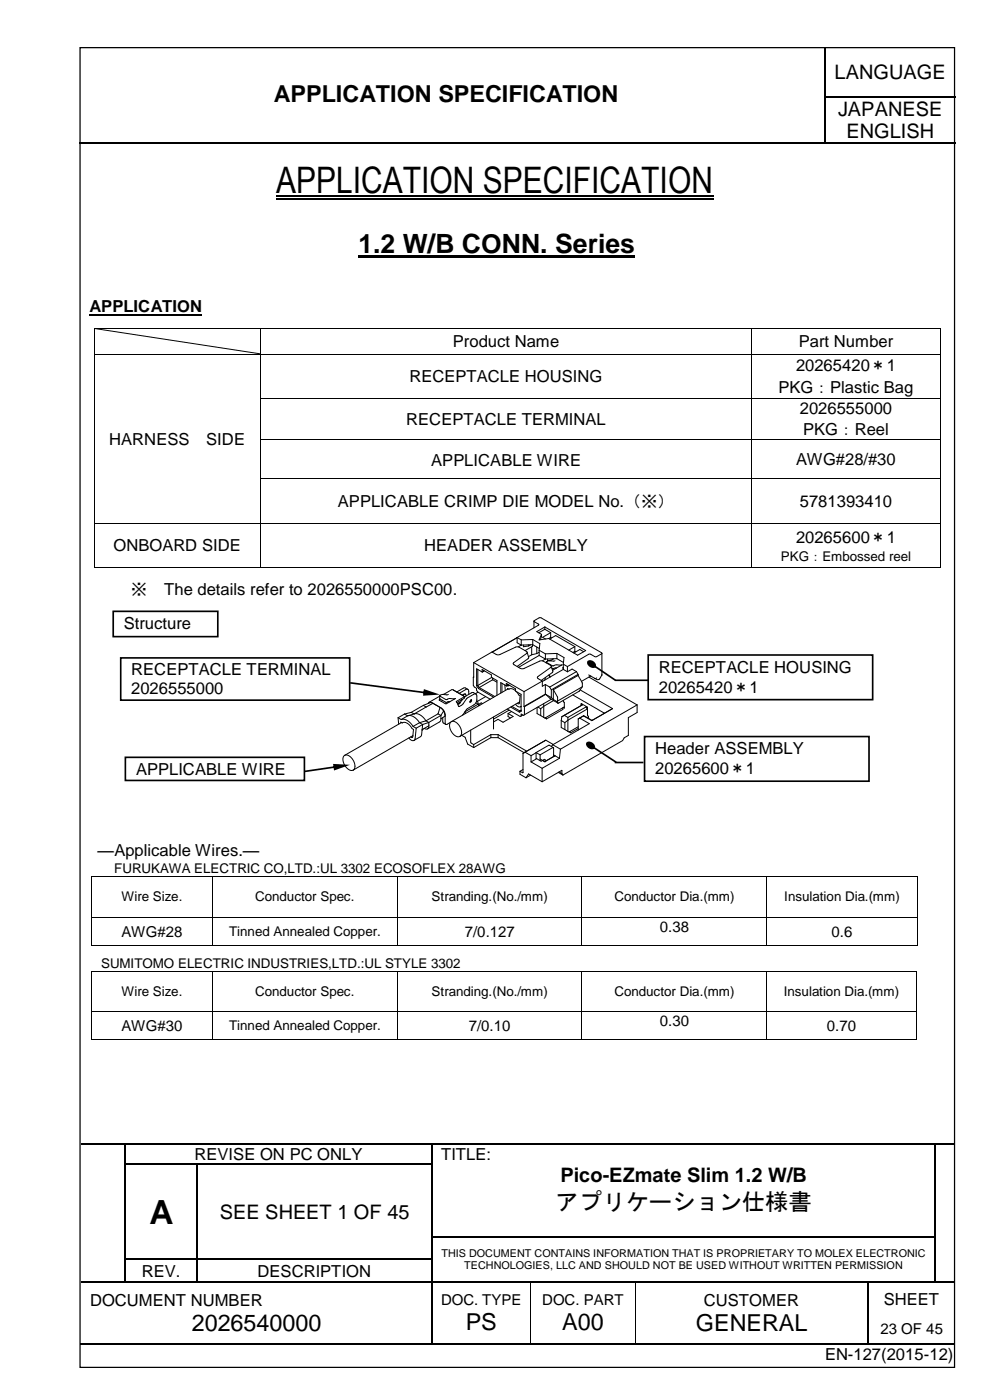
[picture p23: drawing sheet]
<svg xmlns="http://www.w3.org/2000/svg" width="210mm" height="297mm" viewBox="0 0 210 297" stroke-linecap="round" stroke-linejoin="round" font-family="sans-serif">
<defs><g id="words">
<text font-size="7.7" x="58.6" y="41">APPLICATION SPECIFICATION</text>
<text font-size="7.1" x="31.7" y="259.6">A</text>
<text font-size="5.6" x="76" y="53.6">1.2 W/B CONN. Series</text>
<g font-size="5">
<text x="58.1" y="21.6">APPLICATION SPECIFICATION</text>
<text x="117.8" y="256.7">アプリケーション仕様書</text>
<text x="40.6" y="282.4">2026540000</text>
<text x="98.7" y="282.2">PS</text>
<text x="119.2" y="282.2">A00</text>
<text x="147.6" y="282.4">GENERAL</text>
</g>
<g font-size="4.2">
<text x="176.9" y="16.7">LANGUAGE</text>
<text x="177.7" y="24.5">JAPANESE</text>
<text x="179.4" y="29.4">ENGLISH</text>
<text x="118.8" y="250.7">Pico-EZmate Slim 1.2 W/B</text>
<text x="46.6" y="258.6">SEE SHEET 1 OF 45</text>
</g>
<g font-size="3.5">
<text x="19" y="66.2">APPLICATION</text>
<text x="96" y="73.6">Product Name</text>
<text x="169.4" y="73.6">Part Number</text>
<text x="86.8" y="81.1">RECEPTACLE HOUSING</text>
<text x="165.1" y="83.4">PKG：Plastic Bag</text>
<text x="168.8" y="78.8">20265420＊1</text>
<text x="169.6" y="87.8">2026555000</text>
<text x="23.2" y="94.3">HARNESS</text>
<text x="43.7" y="94.3">SIDE</text>
<text x="86.1" y="90.1">RECEPTACLE TERMINAL</text>
<text x="170.3" y="92.2">PKG：Reel</text>
<text x="91.4" y="98.8">APPLICABLE WIRE</text>
<text x="168.8" y="98.7">AWG#28/#30</text>
<text x="71.6" y="107.6">APPLICABLE CRIMP DIE MODEL No.（※）</text>
<text x="169.6" y="107.5">5781393410</text>
<text x="24.1" y="116.9">ONBOARD SIDE</text>
<text x="89.9" y="116.9">HEADER ASSEMBLY</text>
<text x="168.8" y="115.1">20265600＊1</text>
<text x="27.7" y="126.1">※</text>
<text x="34.8" y="126.1">The details refer to 2026550000PSC00.</text>
<text x="26.3" y="133.4">Structure</text>
<text x="27.8" y="143.3">RECEPTACLE TERMINAL</text>
<text x="139.7" y="142.7">RECEPTACLE HOUSING</text>
<text x="27.8" y="147.3">2026555000</text>
<text x="139.7" y="146.9">20265420＊1</text>
<text x="138.9" y="160">Header ASSEMBLY</text>
<text x="28.8" y="164.3">APPLICABLE WIRE</text>
<text x="138.9" y="164.2">20265600＊1</text>
<text x="20.7" y="181.7">―Applicable Wires.―</text>
<text x="41.2" y="246.1">REVISE ON PC ONLY</text>
<text x="93.5" y="246.1">TITLE:</text>
<text x="30.1" y="270.8">REV.</text>
<text x="54.6" y="270.8">DESCRIPTION</text>
<text x="19.1" y="277">DOCUMENT NUMBER</text>
<text x="149.2" y="277">CUSTOMER</text>
<text x="187.4" y="276.8">SHEET</text>
<text x="174.9" y="288.6">EN-127(2015-12)</text>
</g>
<g font-size="3.2">
<text x="139.9" y="197.6">0.38</text>
<text x="25.8" y="198.7">AWG#28</text>
<text x="98.5" y="198.7">7/0.127</text>
<text x="176.3" y="198.7">0.6</text>
<text x="25.8" y="218.8">AWG#30</text>
<text x="99.4" y="218.8">7/0.10</text>
<text x="139.9" y="217.7">0.30</text>
<text x="175.3" y="218.8">0.70</text>
<text x="93.5" y="276.9">DOC. TYPE</text>
<text x="115" y="276.9">DOC. PART</text>
<text x="186.6" y="283">23 OF 45</text>
</g>
<g font-size="2.8">
<text x="165.6" y="119">PKG：Embossed reel</text>
<text x="24.2" y="185.3">FURUKAWA ELECTRIC CO,LTD.:UL 3302 ECOSOFLEX 28AWG</text>
<text x="25.8" y="191.2">Wire Size.</text>
<text x="54.1" y="191.2">Conductor Spec.</text>
<text x="91.5" y="191.2">Stranding.(No./mm)</text>
<text x="130.3" y="191.2">Conductor Dia.(mm)</text>
<text x="166.3" y="191.2">Insulation Dia.(mm)</text>
<text x="48.6" y="198.5">Tinned Annealed Copper.</text>
<text x="21.4" y="205.3">SUMITOMO ELECTRIC INDUSTRIES,LTD.:UL STYLE 3302</text>
<text x="25.8" y="211.3">Wire Size.</text>
<text x="54.1" y="211.3">Conductor Spec.</text>
<text x="91.5" y="211.3">Stranding.(No./mm)</text>
<text x="130.3" y="211.3">Conductor Dia.(mm)</text>
<text x="166.2" y="211.3">Insulation Dia.(mm)</text>
<text x="48.6" y="218.5">Tinned Annealed Copper.</text>
</g>
<g font-size="2.3">
<text x="93.6" y="266.6">THIS DOCUMENT CONTAINS INFORMATION THAT IS PROPRIETARY TO MOLEX ELECTRONIC</text>
<text x="98.4" y="269.3">TECHNOLOGIES, LLC AND SHOULD NOT BE USED WITHOUT WRITTEN PERMISSION</text>
</g>
</g></defs>
<g fill="none" stroke="#000" stroke-width=".25">
<path d="M175 10.2v10.2M16.8 30.4h158M175 20.6v9.7M175.1 20.5h27.4M175.1 30.4h27.4M17.2 242.6h9.3M26.6 242.8v4M26.6 247.1v4.8M26.6 252.2v4.9M26.6 257.3v4.9M26.7 242.6h64.8M26.7 247h15"/>
<path d="M41.8 247.1v4.8M41.8 252.2v4.9M41.8 257.3v4.9M42 247h49.5M91.6 242.8v4M91.6 247.1v4.8M91.6 252.2v4.9M91.6 257.3v4.9M91.8 242.6h106.3M198.2 242.8v4M198.2 247.1v4.8M198.2 252.2v4.9"/>
<path d="M198.2 257.3v4.9M198.4 242.6h4M17.2 272h9.3M26.6 262.5v4.6M26.6 267.3v4.6M26.7 267.2h15M26.7 272h15M41.8 262.5v4.6M41.8 267.3v4.6M42 267.2h49.5M42 272h49.5M91.6 262.5v4.6"/>
<path d="M91.6 267.3v4.6M91.6 272.2v12.9M91.8 262.3h106.3M91.8 272h20.6M112.6 272h22M134.9 272h49M184 272.2v12.9M184.1 272h14M198.2 262.5v4.6M198.2 267.3v4.6M198.4 272h4M16.9 285.2h74.6"/>
<path d="M91.8 285.2h20.6M112.6 285.2h22M134.9 285.2h49M184.1 285.2h18.3"/>
</g>
<g fill="#000">
<path d="M174.8 20.4h.3v.2h-.3z" fill-rule="evenodd"/>
<path d="M174.8 30.3h.3v.3h-.3z" fill-rule="evenodd"/>
<path d="M26.5 242.5h.2v.3h-.2z" fill-rule="evenodd"/>
<path d="M26.5 246.8h.2v.3h-.2z" fill-rule="evenodd"/>
<path d="M26.5 251.9h.2v.3h-.2z" fill-rule="evenodd"/>
<path d="M26.5 257.1h.2v.2h-.2z" fill-rule="evenodd"/>
<path d="M41.7 246.8h.3v.3h-.3z" fill-rule="evenodd"/>
<path d="M41.7 251.9h.3v.3h-.3z" fill-rule="evenodd"/>
<path d="M41.7 257.1h.3v.2h-.3z" fill-rule="evenodd"/>
<path d="M91.5 242.5h.3v.3h-.3z" fill-rule="evenodd"/>
<path d="M91.5 246.8h.3v.3h-.3z" fill-rule="evenodd"/>
<path d="M91.5 251.9h.3v.3h-.3z" fill-rule="evenodd"/>
<path d="M91.5 257.1h.3v.2h-.3z" fill-rule="evenodd"/>
<path d="M198.1 242.5h.3v.3h-.3z" fill-rule="evenodd"/>
<path d="M198.1 246.8h.3v.3h-.3z" fill-rule="evenodd"/>
<path d="M198.1 251.9h.3v.3h-.3z" fill-rule="evenodd"/>
<path d="M198.1 257.1h.3v.2h-.3z" fill-rule="evenodd"/>
<path d="M26.5 262.2h.2v.3h-.2z" fill-rule="evenodd"/>
<path d="M26.5 267.1h.2v.2h-.2z" fill-rule="evenodd"/>
<path d="M26.5 271.9h.2v.3h-.2z" fill-rule="evenodd"/>
<path d="M41.7 262.2h.3v.3h-.3z" fill-rule="evenodd"/>
<path d="M41.7 267.1h.3v.2h-.3z" fill-rule="evenodd"/>
<path d="M41.7 271.9h.3v.3h-.3z" fill-rule="evenodd"/>
<path d="M91.5 262.2h.3v.3h-.3z" fill-rule="evenodd"/>
<path d="M91.5 267.1h.3v.2h-.3z" fill-rule="evenodd"/>
<path d="M91.5 271.9h.3v.3h-.3z" fill-rule="evenodd"/>
<path d="M112.4 271.9h.2v.3h-.2z" fill-rule="evenodd"/>
<path d="M134.6 271.9h.3v.3h-.3z" fill-rule="evenodd"/>
<path d="M183.9 271.9h.2v.3h-.2z" fill-rule="evenodd"/>
<path d="M198.1 262.2h.3v.3h-.3z" fill-rule="evenodd"/>
<path d="M198.1 267.1h.3v.2h-.3z" fill-rule="evenodd"/>
<path d="M198.1 271.9h.3v.3h-.3z" fill-rule="evenodd"/>
<path d="M91.5 285.1h.3v.3h-.3z" fill-rule="evenodd"/>
<path d="M112.4 285.1h.2v.3h-.2z" fill-rule="evenodd"/>
<path d="M134.6 285.1h.3v.3h-.3z" fill-rule="evenodd"/>
<path d="M183.9 285.1h.2v.3h-.2z" fill-rule="evenodd"/>
</g>
<path d="M112.5 272.2v12.9M134.7 272.2v12.9" fill="none" stroke="#000" stroke-width=".21"/>
<path d="M55.6 15.8h112.4v9.7h-112.4z" fill-rule="evenodd" fill="#fff"/>
<path d="M17 10.1h185.4v280h-185.4z" fill="none" stroke="#000" stroke-width=".26"/>
<path d="M19 66.8h23.9" fill="none" stroke="#000" stroke-width=".38"/>
<g fill="#000">
<path d="M19.9 69.5h.1v.2h-.1z" fill-rule="evenodd"/>
<path d="M19.9 69.5h.1v.2h-.1z" fill-rule="evenodd"/>
<path d="M19.9 75.1h.1v.1h-.1z" fill-rule="evenodd"/>
<path d="M55.2 69.5h.1v.2h-.1z" fill-rule="evenodd"/>
<path d="M55.2 75.1h.1v.1h-.1z" fill-rule="evenodd"/>
<path d="M159.3 69.5h.2v.2h-.2z" fill-rule="evenodd"/>
<path d="M159.3 75.1h.2v.1h-.2z" fill-rule="evenodd"/>
<path d="M199.3 69.5h.2v.2h-.2z" fill-rule="evenodd"/>
<path d="M199.3 69.5h.2v.2h-.2z" fill-rule="evenodd"/>
<path d="M199.3 75.1h.2v.1h-.2z" fill-rule="evenodd"/>
<path d="M19.9 84.4h.1v.2h-.1z" fill-rule="evenodd"/>
<path d="M19.9 93.2h.1v.2h-.1z" fill-rule="evenodd"/>
<path d="M55.2 84.4h.1v.2h-.1z" fill-rule="evenodd"/>
<path d="M55.2 93.2h.1v.2h-.1z" fill-rule="evenodd"/>
<path d="M159.3 84.4h.2v.2h-.2z" fill-rule="evenodd"/>
<path d="M159.3 93.2h.2v.2h-.2z" fill-rule="evenodd"/>
<path d="M199.3 84.4h.2v.2h-.2z" fill-rule="evenodd"/>
<path d="M199.3 93.2h.2v.2h-.2z" fill-rule="evenodd"/>
<path d="M19.9 101.5h.1v.2h-.1z" fill-rule="evenodd"/>
<path d="M19.9 110.9h.1v.2h-.1z" fill-rule="evenodd"/>
<path d="M55.2 101.5h.1v.2h-.1z" fill-rule="evenodd"/>
<path d="M55.2 110.9h.1v.2h-.1z" fill-rule="evenodd"/>
<path d="M159.3 101.5h.2v.2h-.2z" fill-rule="evenodd"/>
<path d="M159.3 110.9h.2v.2h-.2z" fill-rule="evenodd"/>
<path d="M199.3 101.5h.2v.2h-.2z" fill-rule="evenodd"/>
<path d="M199.3 110.9h.2v.2h-.2z" fill-rule="evenodd"/>
<path d="M19.9 120.3h.1v.2h-.1z" fill-rule="evenodd"/>
<path d="M19.9 120.3h.1v.2h-.1z" fill-rule="evenodd"/>
<path d="M55.2 120.3h.1v.2h-.1z" fill-rule="evenodd"/>
<path d="M159.3 120.3h.2v.2h-.2z" fill-rule="evenodd"/>
<path d="M199.3 120.3h.2v.2h-.2z" fill-rule="evenodd"/>
<path d="M199.3 120.3h.2v.2h-.2z" fill-rule="evenodd"/>
<path d="M19.3 185.9h.1v.2h-.1z" fill-rule="evenodd"/>
<path d="M19.3 185.9h.1v.2h-.1z" fill-rule="evenodd"/>
<path d="M19.3 194.5h.1v.2h-.1z" fill-rule="evenodd"/>
<path d="M45 185.9h.1v.2h-.1z" fill-rule="evenodd"/>
<path d="M45 194.5h.1v.2h-.1z" fill-rule="evenodd"/>
<path d="M84.1 185.9h.2v.2h-.2z" fill-rule="evenodd"/>
<path d="M84.1 194.5h.2v.2h-.2z" fill-rule="evenodd"/>
<path d="M123.3 185.9h.2v.2h-.2z" fill-rule="evenodd"/>
<path d="M123.3 194.5h.2v.2h-.2z" fill-rule="evenodd"/>
<path d="M162.5 185.9h.1v.2h-.1z" fill-rule="evenodd"/>
<path d="M162.5 194.5h.1v.2h-.1z" fill-rule="evenodd"/>
<path d="M194.4 185.9h.2v.2h-.2z" fill-rule="evenodd"/>
<path d="M194.4 185.9h.2v.2h-.2z" fill-rule="evenodd"/>
<path d="M194.4 194.5h.2v.2h-.2z" fill-rule="evenodd"/>
<path d="M19.3 200.4h.1v.2h-.1z" fill-rule="evenodd"/>
<path d="M19.3 200.4h.1v.2h-.1z" fill-rule="evenodd"/>
<path d="M19.3 206h.1v.1h-.1z" fill-rule="evenodd"/>
<path d="M19.3 206h.1v.1h-.1z" fill-rule="evenodd"/>
<path d="M19.3 214.6h.1v.1h-.1z" fill-rule="evenodd"/>
<path d="M45 200.4h.1v.2h-.1z" fill-rule="evenodd"/>
<path d="M45 206h.1v.1h-.1z" fill-rule="evenodd"/>
<path d="M45 214.6h.1v.1h-.1z" fill-rule="evenodd"/>
<path d="M84.1 200.4h.2v.2h-.2z" fill-rule="evenodd"/>
<path d="M84.1 206h.2v.1h-.2z" fill-rule="evenodd"/>
<path d="M84.1 214.6h.2v.1h-.2z" fill-rule="evenodd"/>
<path d="M123.3 200.4h.2v.2h-.2z" fill-rule="evenodd"/>
<path d="M123.3 206h.2v.1h-.2z" fill-rule="evenodd"/>
<path d="M123.3 214.6h.2v.1h-.2z" fill-rule="evenodd"/>
<path d="M162.5 200.4h.1v.2h-.1z" fill-rule="evenodd"/>
<path d="M162.5 206h.1v.1h-.1z" fill-rule="evenodd"/>
<path d="M162.5 214.6h.1v.1h-.1z" fill-rule="evenodd"/>
<path d="M194.2 206h.1v.1h-.1z" fill-rule="evenodd"/>
<path d="M194.2 206h.1v.1h-.1z" fill-rule="evenodd"/>
<path d="M194.2 214.6h.1v.1h-.1z" fill-rule="evenodd"/>
<path d="M194.4 200.4h.2v.2h-.2z" fill-rule="evenodd"/>
<path d="M194.4 200.4h.2v.2h-.2z" fill-rule="evenodd"/>
<path d="M19.3 220.5h.1v.2h-.1z" fill-rule="evenodd"/>
<path d="M19.3 220.5h.1v.2h-.1z" fill-rule="evenodd"/>
<path d="M45 220.5h.1v.2h-.1z" fill-rule="evenodd"/>
<path d="M84.1 220.5h.2v.2h-.2z" fill-rule="evenodd"/>
<path d="M123.3 220.5h.2v.2h-.2z" fill-rule="evenodd"/>
<path d="M162.5 220.5h.1v.2h-.1z" fill-rule="evenodd"/>
<path d="M194.2 220.5h.1v.2h-.1z" fill-rule="evenodd"/>
<path d="M194.2 220.5h.1v.2h-.1z" fill-rule="evenodd"/>
</g>
<g fill="none" stroke="#000" stroke-width=".21">
<path d="M19.9 69.7v5.4M19.9 75.2v9.2M20 69.6h35.2M20 69.7l35.2 5.4M20 75.1h35.2M55.3 69.7v5.4M55.3 75.2v9.2M55.3 69.6h104M55.3 75.1h104M159.4 69.7v5.4M159.4 75.2v9.2M159.5 69.6h39.8"/>
<path d="M159.5 75.1h39.8M199.4 69.7v5.4M199.4 75.2v9.2M19.9 84.6v8.6M19.9 93.4v8.1M55.3 84.6v8.6M55.3 93.4v8.1M55.3 84.5h104M55.3 93.3h104M159.4 84.6v8.6M159.4 93.4v8.1M159.5 84.5h39.8"/>
<path d="M159.5 93.3h39.8M199.4 84.6v8.6M199.4 93.4v8.1M19.9 101.7v9.2M19.9 111.1v9.2M20 111h35.2M55.3 101.7v9.2M55.3 111.1v9.2M55.3 101.6h104M55.3 111h104M159.4 101.7v9.2M159.4 111.1v9.2"/>
<path d="M159.5 101.6h39.8M159.5 111h39.8M199.4 101.7v9.2M199.4 111.1v9.2M20 120.4h35.2M55.3 120.4h104M104.3 138.3l5.3-3zM109.6 135.3l.9 .5M109.6 135.3v1.1l.9 .5M110.5 136.9l-.6 .3M110.5 135.8v1.1M111 136.8v.4l1.1-.2"/>
<path d="M111.8 138.4l-.2 .2-2.7 2v.3l1.4 .9 .5 .1 4-1.7 2.1 1.1M111.8 138.4l-1.7-1.1-.6-.1-3.7 1.7h-.5l-1-.6-3.9 2.3M111.8 138.4l.3 1.2-2.5 1.8M112.1 136.8v.2M112.5 136.8l-.4 .2M112.7 138.9l-.7 .4M112.7 137.2v1.7M112.9 136.8v.3l-1.6 .9M112.9 136.8l1.4 .8M112.9 135.7l1.6 .8-.2 1.4M112.9 135.7l-2.4 .1M112.9 135.7v1.1"/>
<path d="M112.9 136.8l-2.4 .1M113.2 131.8l1 .6v.2l-4.6 2.7M113.2 131.8l1.1-.7h.4l12.9 7.5M113.2 131.8v1.4M113.8 137.3v1.4M113.8 138.7l-1.1 .2M114.3 139.1l-4.4 2.5M114.3 137.9l1.3 .8M114.3 137.9v1.2M114.3 138.4l-.5 .3M114.3 139.1l1.3 .7M114.8 134.6l-.5 1.2 2-.3"/>
<path d="M114.8 134.6v.5l-.3 .6M115.5 133l-1.7 1 1 .6M115.5 133l8.7 5-1.7 1-6.2-3.5M115.5 133.5l1.2 .7M115.5 133.5l-1.3 .7M115.5 133v.5M115.6 138.7v1.1M115.6 139.8l-.6 .4M116.1 139.8v.4l.8-.2M116.5 135.6l1.3-.8 4.1 2.4M116.7 134.2l-1.7 1 .7 .4M116.7 135.2l.2 .1"/>
<path d="M116.7 135.2l-.4 .3M116.7 134.2v1M117.2 139.8v.1M117.4 139.8l-.9 .4M118.1 139.7l1.4 .8M118.1 138.6l1.5 .9-.2 1.4M118.1 138.6v1.1M118.1 139.7l-2.5 .1M118.1 138.6l-2.5 .1M121.9 138.2l-.4 .2M121.9 138.2l.2 .1M121.9 137.2l-1.3 .7"/>
<path d="M121.9 137.2v1M123.7 138.3l-.8-.5-1.2 .7M127.6 138.6l-1.2 .7-1.5-.5-4.6 2.6M127.6 138.6v4.6M159.5 120.4h39.8M84.4 152.3l.1 1.3M84.4 152.3l.7 .4M85.1 152.7a2.35 2.35 0 0 1 2.5 1.4M85.1 153.3l.2 .1a1.7 1.7 0 0 1 2.1 1.2l.3 .2-.2 1.5-.2 .2-.2-.2M85.1 153.3l-12 6.9M85.1 153.3l-.1-.1v.2M85.8 151.5l.6 .4"/>
<path d="M85.8 151.5l-1.4 .8M86.4 151.9l-1.3 .8M86.5 151.8l-.1 .1M86.7 156.6l.5 .5h.6M87.2 151.1l-1.4 .4M87.2 151.1l.6 .4M87.5 156.1l-12.6 7.3M87.6 154.1l.6 .4M88.2 154.5l-.2 2.3-.2 .3M88.9 153.3l.7 .4M88.9 153.3l-1.3 .8M89.5 154.8l-.2 1.4-1.5 .9"/>
<path d="M89.6 153.7l-.1 1.1M89.6 153.7l-1.4 .8M89.7 154.7l-.2 .2M89.8 149.6l.6 .4M89.8 149.6l-2.6 1.5M89.9 154.5l.8 .1M90.3 152.9a2.65 2.65 0 0 0-2.4-1.5l-1.4 .4a2.48 2.48 0 0 1 2.4 1.5M90.3 152.9l-1.4 .4M90.3 152.9l.6 .4M90.4 150l-2.6 1.5M90.9 153.3l-1.3 .4M90.9 153.3v.7"/>
<path d="M90.9 154l-.2 .6M90.9 154l-1.4 .8M91 149l.5 .1 2.5 1.5 .3 .8 .2 2.3M91 149l-.2 .2M91.8 149.2a2.62 2.62 0 0 0-2 .4M91.8 149.2l-1.4 .8M91.8 149.2l1.5 .9M92.9 151.4l.6 .4M92.9 151.4l-2.6 1.5M93.2 147.6l1.4 .8 .7-.2h1.2l-2 1.1-1.4-.8 .2-.2M93.2 147.6l.1 .7 1.3 .7 .8-.1M93.2 147.7l-2.2 1.3"/>
<path d="M93.3 150.1l-.4 1.3M93.3 150.1l.7 .8M93.5 151.8v.7M93.5 151.8l-2.6 1.5M93.5 152.5l-.2 .6-2.6 1.5M93.9 148.6l-.4 .2M93.9 152.2v1l.6 .5M94 150.9l.1 .1a.81 .81 0 0 1-.4 1.4l-.2 .1M94 150.9l-.5 .9M95.1 147.3h-1.4l-.5 .3M95.5 153.2l-1 .5M95.7 153.1a2.12 2.12 0 0 1 2.2 2.4l-.4 .7"/>
<path d="M95.7 153.1a2.08 2.08 0 0 0 .8 3l.5 .2 .5-.1M96.1 146.4l-.3-.1-1.9 1M96.1 146.4h.1M96.1 146.4l2.4 1.4M96.1 146.4l.2 .1M97.4 149.1l-.4 .2M97.4 147.1h-.1M97.4 149.1h.1M97.7 148.9l-.3 .2M97.9 156l.7 .4 .6 1.5 1.2 .7M98 148.5h.1M98 148.4l-.5 .8-.4 .3"/>
<path d="M98.2 147.6l.3 .2M98.5 147.8h.1M98.5 147.8l-.1 .4-1.5 .9M98.6 151h.1M98.6 151v.4M98.7 147.3l.1 .3M98.7 147.3h-.3l-.3 .2M99.2 146.2l.2 .3v.8M99.2 146.2l-.4 .1-1.4 .8M99.2 146.2l-.8-.3-1.6 .9M99.8 154.9v2.6l.6 .5M99.9 148.5a.24 .24 0 0 1 0 .3 .24 .24 0 0 1-.3 .1z"/>
<path d="M100 148.4l-.4 .6M100.3 143.7v1.7l.3 .3 .4 .3 .2 .8 2.7 1.5M100.4 140.6l-.1 3.1M100.4 158v.6M100.4 140.6l10.7 6.1M100.4 143.6l-.1 .1M100.9 149.1l.5 .3M100.9 147.2l-.8-.3-1.6 .9M100.9 147.2h-.4l-1.5 .9-1 1.4-.7 .4-.6-1.1 1.8-1M100.9 147.2l.2 .3v.9l-.3 .8-1.9 1.3-.8 1.2M101 145.5l.4 .6M101.1 148.7l.1 .1"/>
<path d="M101.2 148.8l.2 .6M101.3 145.4l-.3 .1M101.3 145.4l.3 .5M101.3 142v3.4M101.3 146.8l-.5 .4M101.4 146.1l3.3 1.8M101.4 149.4l-2.8 1.6M101.4 149.4l.1 .3M101.5 149.5l.2 .1M101.6 145.9l3.3 1.9M101.6 145.9l-.2 .2M102.2 142.6v-.6l2 1.2v.5l1.2 .7v3.1"/>
<path d="M102.2 142.6l-1.2-.7v3.6M102.2 142.6h.1M102.3 149.3l-.3-.2-.5 .3M102.5 142.5l-.2 .1M102.5 142.2v.3M102.7 142.3l-.2 .2M103 147.8l-1.8 1M104.1 156.5l-3.7 2.1M104.1 155.9l-3.7 2.1M104.1 155.9h1.5M104.1 156.5h1.5M104.1 155.9v.6"/>
<path d="M104.2 143.7l-2.9 1.7M104.4 143.8l.1 .4M104.5 144.2l-2.9 1.7M104.5 144.2l.9 .5M104.6 154.6h.1M104.6 152.1v2.5M105.6 155.9l6.1 3.5M105.6 155.9v.6M105.6 156.5l5.5 3.2M106.4 145v1.9M107 145.3l.1 1.2M107.3 145.5l-1.1-.7v2.2"/>
<path d="M107.3 145.5v-.5l2 1.1v.5l1.2 .7v3.6l-.4 .2M107.5 150.4l2.8 1.6 .2-.1M107.6 145.4l.1 .1M107.6 145.2v.2M107.6 146.2v-.2l.3 .2 .6-.1 .8 .5M107.7 151.4l1.1 .6-2.1 1.2-1.1-.6-1 .6M107.7 151.4v.6l.5 .3M107.7 146.1l-12 7M107.8 145.3l-.5 .2M107.9 145.3l-.2 .2M107.9 150.7l-3.3 1.9M108.1 145.4l-.4 .1"/>
<path d="M108.3 150l1.8 1.1M108.5 151l-.8 .4M108.5 149.9l1.7 .9M109.3 149.4l.5 .5h.6M109.5 146.7l.8 .9-.2 1.6-.1 .1-.3-.1M110.2 150.8l-.1 .3M110.2 148.9l-12.7 7.3M110.5 149.9h-.1M110.5 150.6l-.3 .2M110.5 150.7l-.3 .1M110.8 151.7l-.3 .2M110.9 159.8v4.1l-.7-.3"/>
<path d="M110.9 159.8l.4-.2 1.3 .7M111.1 149.9h.1M111.1 146.7v3.2M111.2 149.9v1.7M113.7 159.7l-1.1 .6M113.7 159.7v1.2l.8 .5M113.7 159.7l.8 .4M113.9 150.1v1.3l1.4 .8M114 150l.6 .3M114.6 150.3v1.5M115 144.5v1.1l.6-.4M115 144.5l-3.9 2.2"/>
<path d="M115.3 152.2l.6 .3M115.3 149.3v2.9M115.6 145.2v2.1M115.6 147.3h.1M115.6 145.2l.9 .6M115.6 147.3l-4.5 2.6M115.7 143.7l-.2 .6M115.7 147.3a6.8 6.8 0 0 0 2.6 1.9M115.7 147.3l1.2 .7M115.7 147.3l-4.5 2.6M115.7 157l1.6 .9M115.7 157l-.3 .2"/>
<path d="M115.7 157l-4.8 2.8M115.7 152.2l.2 .3M115.8 140.5l1.4 .8 .7-.3h1.3l-2.1 1.2M115.8 140.6h.1M115.8 140.5v.1M116.3 143.2l.3 .4M116.4 143.2l.3 .4M116.5 145.8l.4 .5M116.9 141.3l.3 1.3-2.5 1.8M116.9 141.3l-.1 .3-2.8 2v.3l1 .6M116.9 148.4l-5.9 3.4-.5-.3v.4M116.9 148l.4 .4"/>
<path d="M116.9 146.3v1.7M117.2 158l1.6 .9M117.2 158l-.3 .4M117.3 158.6l.1 1.9M117.3 158.6l-1-.5-2.6 1.6M117.3 158.6l-2.8 1.5M117.3 146.3l.9 1.6v.8M117.3 148.4l.8 .5M117.3 146.3v2.1M117.4 148.6l-2.8 1.7M117.7 140.2h-1.4l-.5 .3M118 141.7l-1 .1"/>
<path d="M118.1 148.9l.2 .3M118.2 148.7l-.1 .2M118.8 158.9l-.2 2M119 152.9v1.4l1.4 .9M119 152.9l.8 .4M119.1 152.1l.5-.3 .8 .4M119.1 152.1l-.1 .8M119.3 150.2v.3l-3.4 2M119.4 150.1l-3.9 2.2M119.4 141.6v.2M119.4 140.9v1.1M119.4 140.9l.9 .5"/>
<path d="M119.4 142l.9 .5M119.4 142l-4.4 2.6M119.4 148.6v.3l.2 .1v1.2l-.2-.1M119.6 150l-.2 .1M119.8 153.3v1.5M120.3 141.4v1.1M120.4 152.2v3M120.7 155.3l.3 .2M120.8 155.2l.2 .3M121.4 147.4l6.7 4M122.2 142.5l.4 .6M122.2 142.5l-.9-.6-1 .6"/>
<path d="M122.2 142.5l-5.7 3.3M122.6 143.3l.8 1.5 .1 .9M122.6 143.1l-5.7 3.2M122.6 143.1v.2M122.6 143.3l-5.3 3M122.6 154.5l-1.6 1M122.6 154.2l-1.9 1.1-.3-.1M122.7 152.5l-.1 2.4M122.7 152.5l.2-.2 2 1.2-7.7 4.5M123 146.4l6.9 3.9M123.3 149.3l-.1 .1 .3 .1M123.5 145.7l-.7 1-4.5 2.5"/>
<path d="M123.5 145.7l-5.3 3M123.5 149.5l-.3 .2v-.4l1.4 .7v1.8l.2 .2v.4M123.5 149.5l-4.4 2.6M123.7 151.9l1.8 .9M123.7 151.9l1.8 1M123.7 151.9l-1 .6M124.2 150l.3 .4M124.2 150l.3 .1M124.2 150l-3.8 2.2M124.5 150.1v.3M124.5 150.4l-4.1 2.4-.6 .5M124.6 150.1h-.1"/>
<path d="M124.8 143.2l.4 .2M124.9 143.6l10.2 5.9M125.2 143.4l-1.9 1.1M125.5 152.8v.1M125.6 152.8h-.1M126.1 143.9h.1M126.5 143.8l-.4 .1M127.6 143.2l-.5 .8-.4 .2-1.5-.8M127.6 143.2h-.1M128.1 151.4h-.1M129.9 150.3l-1.8 1.1M129.9 150.3l-4.4 2.6"/>
<path d="M135.1 149.5l-16.3 9.4M135.1 149.5v1.7l-1.9 1v3.8l-.9 .5-.3 .6-12.7 7.3M73.1 160.2a2.13 2.13 0 0 1 2.2 2.5l-.4 .7M73.1 160.2a2.08 2.08 0 0 0 .8 3l.5 .3 .5-.1M110.2 163.6v.7l1.3 .7M110.9 163.3l-.7 .3M111.5 165l.6-.8 2.8 1.6M112.5 164.4l-1 .6M112.6 161.6l2.3 1.4M112.6 160.3v1.3M113.8 161l-1.2 .6M114.5 161.4l.2 .1 .8-.4 .1 .4"/>
<path d="M114.5 161l1 .6M114.5 160.1v1.3M114.9 163v2.8M115.5 161.6h.1M117.4 160.2l.3 .1M117.7 160.3l-2.2 1.3M117.7 160.3l.9 .6M118.4 163.9l.9 .5M118.5 163.8l.6 .3M118.6 160.9l-3.7 2.1M119.1 164.1v-.7l-4.2 2.4M119.1 164.1l.2 .3"/>
<path d="M19.3 186.1v8.4M19.3 194.7v5.7M19.4 186h25.6M19.4 194.6h25.6M45 186.1v8.4M45 194.7v5.7M45.1 186h39M45.1 194.6h39M84.2 186.1v8.4M84.2 194.7v5.7M84.3 186h39M84.3 194.6h39"/>
<path d="M123.4 186.1v8.4M123.4 194.7v5.7M123.5 186h39M123.5 194.6h39M162.6 186.1v8.4M162.6 194.7v5.7M162.6 186h31.8M162.6 194.6h31.8M194.5 186.1v8.4M194.5 194.7v5.7M19.3 206.1v8.5M19.3 214.7v5.8"/>
<path d="M19.4 200.5h25.6M19.4 206.1h25.6M19.4 214.7h25.6M45 206.1v8.5M45 214.7v5.8M45.1 200.5h39M45.1 206.1h39M45.1 214.7h39M84.2 206.1v8.5M84.2 214.7v5.8M84.3 200.5h39M84.3 206.1h39"/>
<path d="M84.3 214.7h39M123.4 206.1v8.5M123.4 214.7v5.8M123.5 200.5h39M123.5 206.1h39M123.5 214.7h39M162.6 206.1v8.5M162.6 214.7v5.8M162.6 200.5h31.8M162.6 206.1h31.6M162.6 214.7h31.6M194.3 206.1v8.5"/>
<path d="M194.3 214.7v5.8M19.4 220.6h25.6M45.1 220.6h39M84.3 220.6h39M123.5 220.6h39M162.6 220.6h31.6"/>
</g>
<path d="M24 129.7h22.2v5.4h-22.2z" fill-rule="evenodd" fill="#fff"/>
<path d="M24 129.7h22.2v5.4h-22.2z" fill="none" stroke="#000" stroke-width=".35"/>
<path d="M137.4 139h47.6v9.4h-47.6z" fill-rule="evenodd" fill="#fff"/>
<path d="M137.4 139h47.6v9.4h-47.6zM130.4 144.3h7.1" fill="none" stroke="#000" stroke-width=".35"/>
<path d="M125.5 140.7l5.1 3.5-.2 .2-5.1-3.4zM124.5 140.3a1.15 1.15 0 0 1 1.3 0 1.15 1.15 0 0 1 .5 1.2 1.15 1.15 0 0 1-1.3 0 1.15 1.15 0 0 1-.5-1.2z" fill="#000"/>
<path d="M136.6 156.3h47.6v9.4h-47.6z" fill-rule="evenodd" fill="#fff"/>
<path d="M136.6 156.3h47.6v9.4h-47.6zM130.3 161.8h6.1" fill="none" stroke="#000" stroke-width=".35"/>
<g fill="#000">
<path d="M74.3 144.7l15.8 2.1v.3l-15.9-2.1zM89.9 146.2l3.4 1.2-3.6 .2z"/>
<path d="M58.2 164.4v.4l12.9-1.9-.1-.4zM70.6 162.1l.2 1.4 3.4-1.2z"/>
<path d="M125.3 158l5.4 3.6-.2 .3-5.4-3.6zM124.3 157.6a1.15 1.15 0 0 1 1.3 0 1.15 1.15 0 0 1 .5 1.1 1.15 1.15 0 0 1-1.3 0 1.15 1.15 0 0 1-.5-1.1z"/>
</g>
<path d="M26.6 160.7h37.9v4.9h-37.9z" fill-rule="evenodd" fill="#fff"/>
<path d="M26.6 160.7h37.9v4.9h-37.9z" fill="none" stroke="#000" stroke-width=".35"/>
<path d="M25.6 139.6h48.5v8.9h-48.5z" fill-rule="evenodd" fill="#fff"/>
<path d="M25.6 139.6h48.5v8.9h-48.5z" fill="none" stroke="#000" stroke-width=".35"/>
<path d="M58.6 41.6h92.6M58.6 42.2h92.6" fill="none" stroke="#000" stroke-width=".3"/>
<path d="M76 54.2h58.6v.6h-58.6z" fill-rule="evenodd" fill="#000"/>
<use href="#words"/>
</svg>
